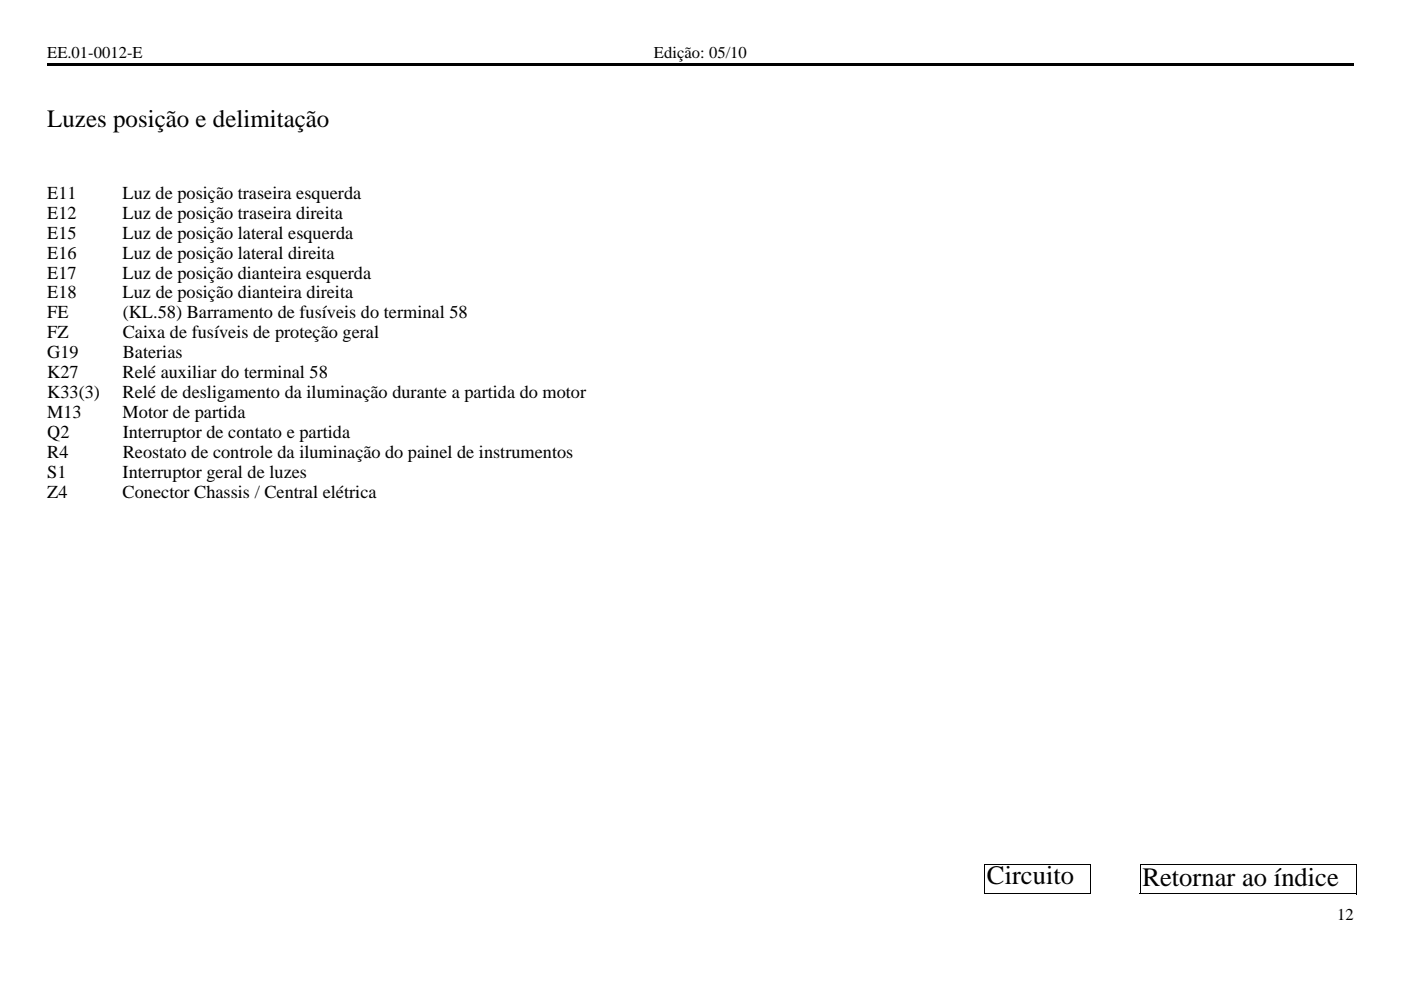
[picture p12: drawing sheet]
<svg xmlns="http://www.w3.org/2000/svg" width="297mm" height="210mm" viewBox="0 0 297 210" stroke-linecap="round" stroke-linejoin="round" font-family="sans-serif">
<defs><g id="words">
<g font-size="5.6">
<text x="209.3" y="187.5">Circuito</text>
<text x="242.2" y="187.7">Retornar ao índice</text>
</g>
<text font-size="5.3" x="10" y="26.8">Luzes posição e delimitação</text>
<g font-size="3.9">
<text x="10" y="42.1">E11</text>
<text x="10" y="46.4">E12</text>
<text x="26" y="42.1">Luz de posição traseira esquerda</text>
<text x="26" y="46.4">Luz de posição traseira direita</text>
<text x="10" y="50.6">E15</text>
<text x="26" y="50.6">Luz de posição lateral esquerda</text>
<text x="10" y="54.8">E16</text>
<text x="10" y="59.1">E17</text>
<text x="26" y="59.1">Luz de posição dianteira esquerda</text>
<text x="26" y="54.8">Luz de posição lateral direita</text>
<text x="10" y="63.3">E18</text>
<text x="26" y="63.3">Luz de posição dianteira direita</text>
<text x="10" y="67.5">FE</text>
<text x="10" y="71.8">FZ</text>
<text x="26" y="71.8">Caixa de fusíveis de proteção geral</text>
<text x="26" y="67.5">(KL.58) Barramento de fusíveis do terminal 58</text>
<text x="10" y="76">G19</text>
<text x="26" y="76">Baterias</text>
<text x="10" y="80.2">K27</text>
<text x="26" y="80.2">Relé auxiliar do terminal 58</text>
<text x="10" y="84.5">K33(3)</text>
<text x="10" y="88.7">M13</text>
<text x="26" y="88.7">Motor de partida</text>
<text x="26" y="84.5">Relé de desligamento da iluminação durante a partida do motor</text>
<text x="10" y="92.9">Q2</text>
<text x="26" y="92.9">Interruptor de contato e partida</text>
<text x="10" y="97.2">R4</text>
<text x="10" y="101.4">S1</text>
<text x="26" y="101.4">Interruptor geral de luzes</text>
<text x="26" y="97.2">Reostato de controle da iluminação do painel de instrumentos</text>
<text x="10" y="105.6">Z4</text>
<text x="26" y="105.6">Conector Chassis / Central elétrica</text>
</g>
<g font-size="3.5">
<text x="10" y="12.3">EE.01-0012-E</text>
<text x="138.7" y="12.3">Edição: 05/10</text>
<text x="283.5" y="195">12</text>
</g>
</g></defs>
<path d="M10 13.5h277v.5h-277zM10 13.5h.2v.4h-.2zM286.8 13.6h.2v.4h-.2z" fill="#000"/>
<path d="M10 13.9h276.9M10.1 13.6h276.9" fill="none" stroke="#000" stroke-width=".21"/>
<path d="M241.7 183.4h45.8v6.1h-45.8z" fill="#fff"/>
<path d="M241.6 189.5h45.9M241.7 183.4h45.9M241.7 183.3v6.2M287.5 183.4v6.2" fill="none" stroke="#000" stroke-width=".21"/>
<path d="M208.7 183.3h22.5v6.2h-22.5z" fill="#fff"/>
<path d="M208.6 189.5h22.6M208.7 183.3h22.6M208.7 183.2v6.3M231.2 183.3v6.2" fill="none" stroke="#000" stroke-width=".21"/>
<use href="#words"/>
</svg>
